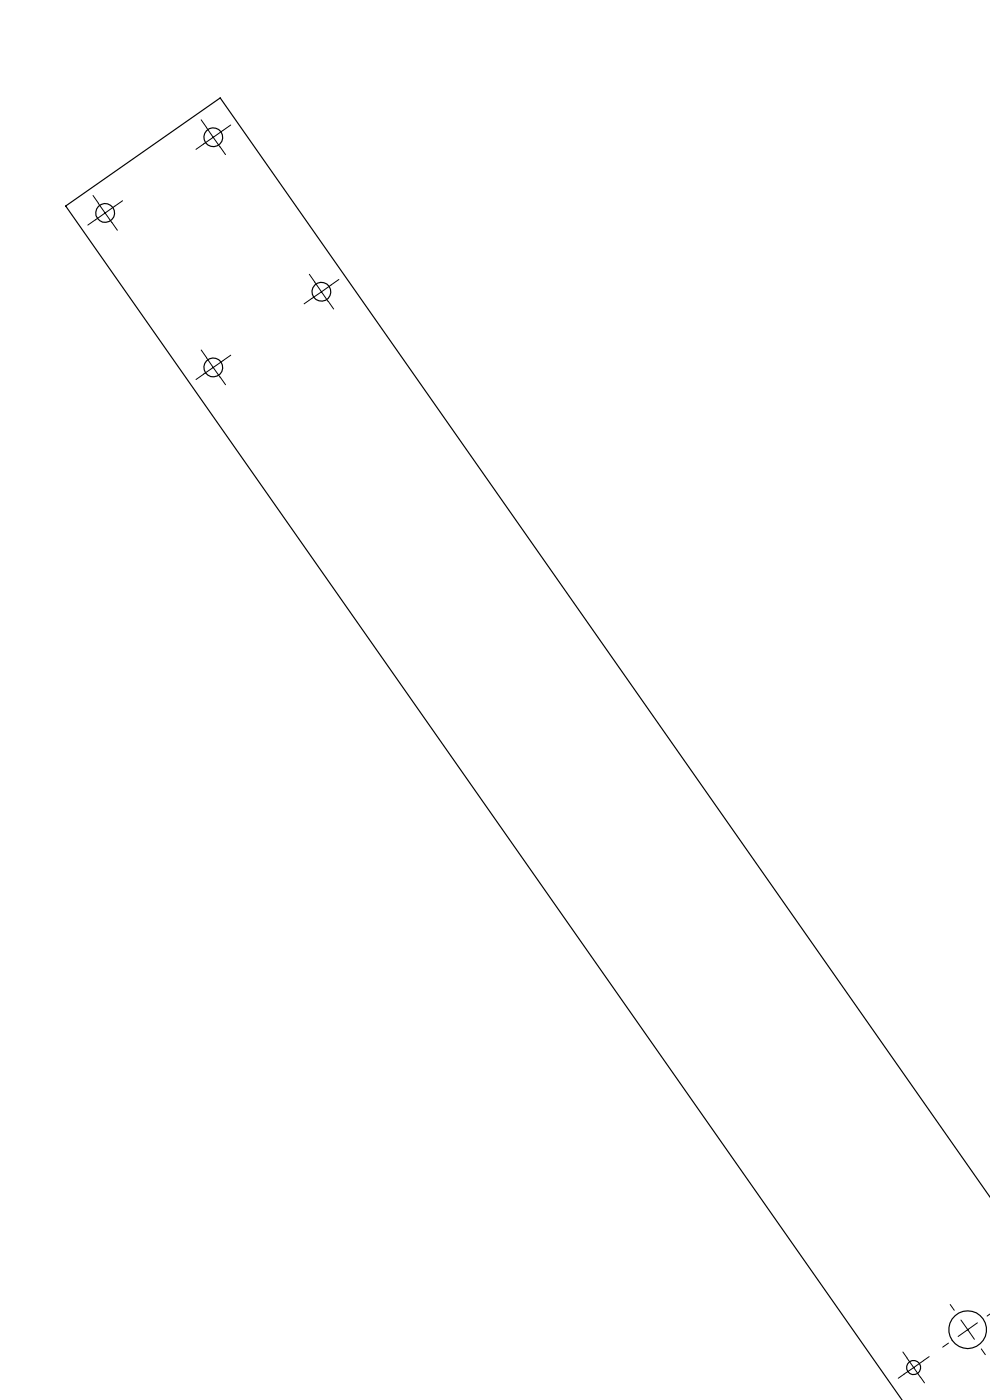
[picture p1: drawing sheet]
<svg xmlns="http://www.w3.org/2000/svg" width="210mm" height="297mm" viewBox="0 0 210 297" stroke-linecap="round" stroke-linejoin="round" font-family="sans-serif">
<g fill="none" stroke="#000" stroke-width=".21" stroke-dasharray="15.2 1.3 1.3 1.3">
<path d="M43.2 30.5l-1.6 1.2M43.8 27.1l-1.1-1.7M46.7 31.2l1.1 1.6M47.3 27.7l1.6-1.2M20.3 46.6l-1.7 1.1M20.9 43.1l-1.2-1.6M23.8 47.2l1.1 1.7M24.4 43.7l1.6-1.1M66.8 59.8l-1.2-1.6M43.2 79.4l-1.6 1.1M43.8 75.9l-1.1-1.7M46.7 80l1.1 1.6"/>
<path d="M47.3 76.5l1.6-1.1M66.1 63.3l-1.6 1.2M69.6 63.9l1.2 1.7M70.2 60.4l1.7-1.1M202.4 278l-.8-1.3M209.4 279.2l.7-.5M191.8 291.5l-1.3 .9M192.4 288l-.9-1.2M195.3 292.1l.8 1.3M195.9 288.7l1.2-.9M201.2 284.9l-1.2 .9M208.2 286.2l.8 1.2"/>
</g>
<g fill="none" stroke="#000" stroke-width=".21">
<path d="M43.8 27.1l1.4 2M45.2 29.1l-2 1.4M45.2 29.1l1.5 2.1M47.3 27.7l-2.1 1.4M20.8 43.1l2.9 4.1M24.3 43.7l-4.1 2.9M66.7 59.8l1.5 2.1M43.8 75.9l2.9 4.1M47.3 76.5l-4.1 2.9M68.2 61.9l-2.1 1.4M68.2 61.9l1.4 2.1M70.2 60.5l-2 1.4"/>
<path d="M192.4 288.1l1.4 2M193.8 290.1l-2.1 1.4M193.8 290.1l1.4 2.1M195.9 288.7l-2.1 1.4M203.8 280l2.9 4.1M207.3 280.6l-4.1 2.9"/>
</g>
<g fill="none" stroke="#000" stroke-width=".25">
<path d="M210.1 254l-163.4-233.2-32.8 22.9 177.5 253.4"/>
<circle cx="45.3" cy="29.1" r="2.01"/>
<circle cx="22.3" cy="45.2" r="2.01"/>
<circle cx="45.3" cy="77.9" r="2"/>
<circle cx="68.2" cy="61.9" r="2"/>
<circle cx="193.8" cy="290.1" r="1.49"/>
<circle cx="205.3" cy="282.1" r="4"/>
</g>
</svg>
